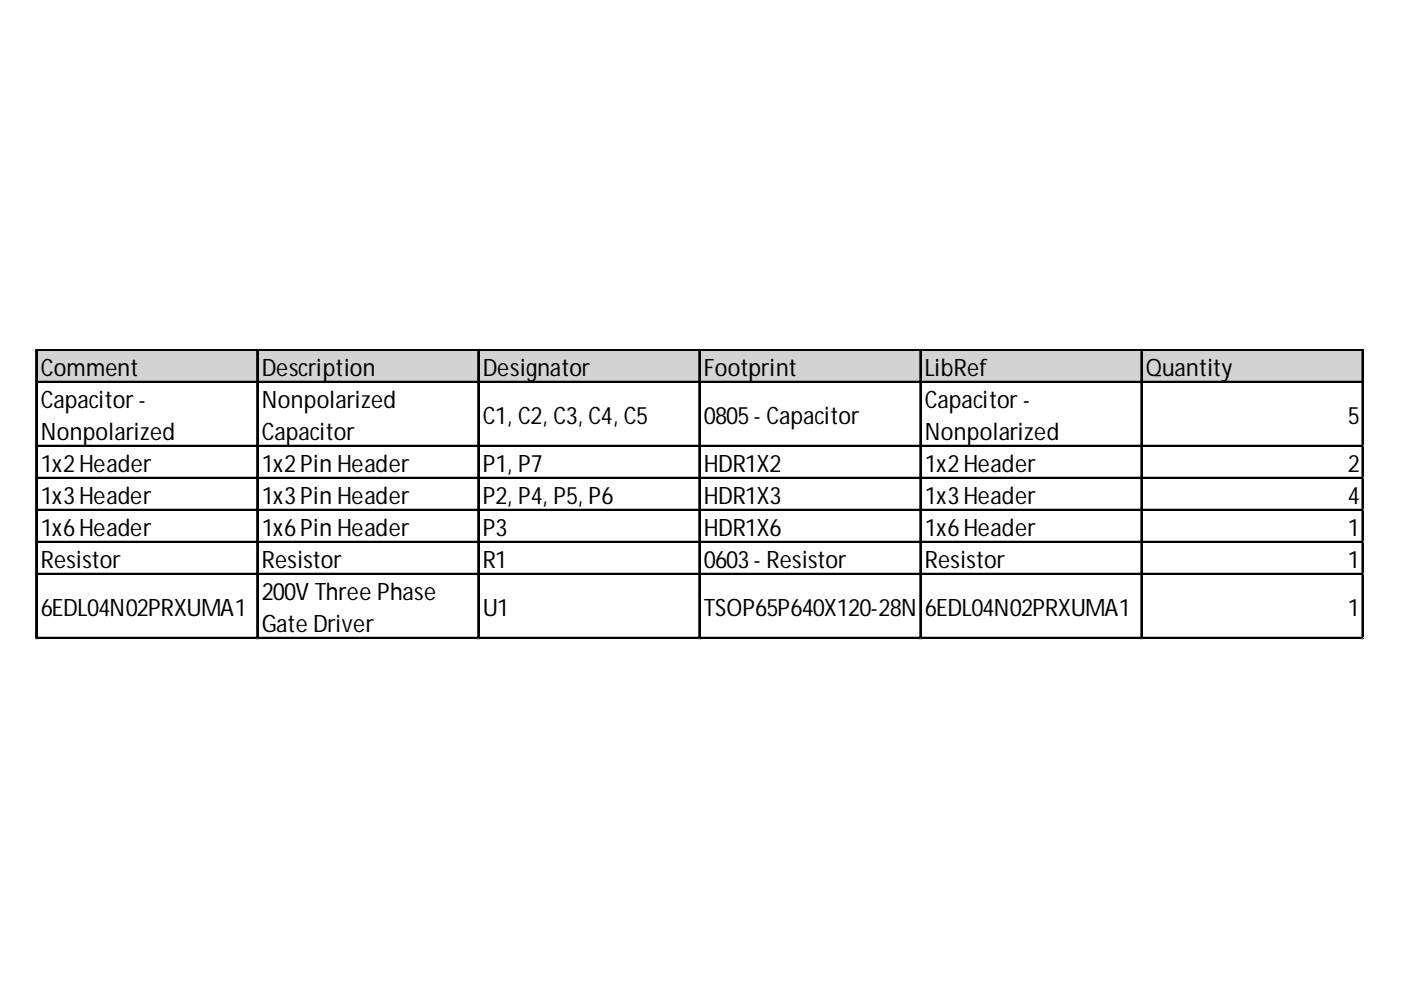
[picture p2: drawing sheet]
<svg xmlns="http://www.w3.org/2000/svg" width="297mm" height="210mm" viewBox="0 0 297 210" stroke-linecap="round" stroke-linejoin="round" font-family="sans-serif">
<defs><g id="words">
<g font-size="5.1">
<text x="8.6" y="79.6">Comment</text>
<text x="55.5" y="79.6">Description</text>
<text x="102.4" y="79.6">Designator</text>
<text x="149.2" y="79.6">Footprint</text>
<text x="196.1" y="79.6">LibRef</text>
<text x="243" y="79.6">Quantity</text>
<text x="8.6" y="86.4">Capacitor-</text>
<text x="55.5" y="86.4">Nonpolarized</text>
<text x="102.4" y="89.8">C1, C2, C3, C4, C5</text>
<text x="149.2" y="89.8">0805- Capacitor</text>
<text x="196.1" y="86.4">Capacitor-</text>
<text x="285.8" y="89.8">5</text>
<text x="8.6" y="93.2">Nonpolarized</text>
<text x="55.5" y="93.2">Capacitor</text>
<text x="196.1" y="93.2">Nonpolarized</text>
<text x="8.6" y="100">1x2Header</text>
<text x="55.5" y="100">1x2Pin Header</text>
<text x="102.4" y="100">P1, P7</text>
<text x="149.2" y="100">HDR1X2</text>
<text x="196.1" y="100">1x2Header</text>
<text x="285.8" y="100">2</text>
<text x="8.6" y="106.8">1x3Header</text>
<text x="55.5" y="106.8">1x3Pin Header</text>
<text x="102.4" y="106.8">P2, P4, P5, P6</text>
<text x="149.2" y="106.8">HDR1X3</text>
<text x="196.1" y="106.8">1x3Header</text>
<text x="285.8" y="106.8">4</text>
<text x="8.6" y="113.6">1x6Header</text>
<text x="55.5" y="113.6">1x6Pin Header</text>
<text x="102.4" y="113.6">P3</text>
<text x="149.2" y="113.6">HDR1X6</text>
<text x="196.1" y="113.6">1x6Header</text>
<text x="285.8" y="113.6">1</text>
<text x="8.6" y="120.3">Resistor</text>
<text x="55.5" y="120.3">Resistor</text>
<text x="102.4" y="120.3">R1</text>
<text x="149.2" y="120.3">0603- Resistor</text>
<text x="196.1" y="120.3">Resistor</text>
<text x="285.8" y="120.3">1</text>
<text x="8.6" y="130.5">6EDL04N02PRXUMA1</text>
<text x="55.5" y="127.1">200V Three Phase</text>
<text x="102.4" y="130.5">U1</text>
<text x="149.2" y="130.5">TSOP65P640X120-28N</text>
<text x="196.1" y="130.5">6EDL04N02PRXUMA1</text>
<text x="285.8" y="130.5">1</text>
<text x="55.5" y="133.9">Gate Driver</text>
</g>
</g></defs>
<path d="M7.9 74.4h281.3v6.8h-281.3z" fill="#d3d3d3"/>
<g fill="none" stroke="#000" stroke-width=".34">
<path d="M7.6 74.1v61.4M7.8 74.1v61.4M8 74.1h281.2M8 74.3h281.2M54.5 74.4v61.1M54.7 74.4v61.1M101.3 74.4v61.1M101.5 74.4v61.1M148.2 74.4v61.1M148.4 74.4v61.1M195.1 74.4v61.1M195.3 74.4v61.1"/>
<path d="M242 74.4v61.1M242.1 74.4v61.1M288.8 74.4v61.1M289 74.4v61.1M8 80.9h281.2M8 81.1h281.2M8 94.5h281.2M8 94.6h281.2M8 101.3h281.2M8 101.4h281.2M8 108h281.2M8 108.2h281.2"/>
<path d="M8 114.8h281.2M8 115h281.2M8 121.6h281.2M8 121.8h281.2M8 135.2h281.2M8 135.3h281.2"/>
</g>
<path d="M7.6 135.5v.1" fill="none" stroke="#d4d4d4" stroke-width=".34"/>
<path d="M7.6 135.5l.4 .1z" fill="#d4d4d4"/>
<path d="M54.5 135.5v.1" fill="none" stroke="#d4d4d4" stroke-width=".34"/>
<path d="M54.5 135.5l.3 .1z" fill="#d4d4d4"/>
<path d="M101.3 135.5v.1" fill="none" stroke="#d4d4d4" stroke-width=".34"/>
<path d="M101.3 135.5l.4 .1z" fill="#d4d4d4"/>
<path d="M148.2 135.5v.1" fill="none" stroke="#d4d4d4" stroke-width=".34"/>
<path d="M148.2 135.5l.4 .1z" fill="#d4d4d4"/>
<path d="M195.1 135.5v.1" fill="none" stroke="#d4d4d4" stroke-width=".34"/>
<path d="M195.1 135.5l.3 .1z" fill="#d4d4d4"/>
<path d="M242 135.5v.1" fill="none" stroke="#d4d4d4" stroke-width=".34"/>
<path d="M242 135.5l.3 .1z" fill="#d4d4d4"/>
<path d="M288.8 135.5v.1" fill="none" stroke="#d4d4d4" stroke-width=".34"/>
<path d="M288.8 135.5l.4 .1z" fill="#d4d4d4"/>
<path d="M289.2 94.5h.1" fill="none" stroke="#d4d4d4" stroke-width=".34"/>
<path d="M289.2 94.5v.3z" fill="#d4d4d4"/>
<path d="M289.2 101.3h.1" fill="none" stroke="#d4d4d4" stroke-width=".34"/>
<path d="M289.2 101.3v.3z" fill="#d4d4d4"/>
<path d="M289.2 108h.1" fill="none" stroke="#d4d4d4" stroke-width=".34"/>
<path d="M289.2 108v.4z" fill="#d4d4d4"/>
<path d="M289.2 114.8h.1" fill="none" stroke="#d4d4d4" stroke-width=".34"/>
<path d="M289.2 114.8v.4z" fill="#d4d4d4"/>
<path d="M289.2 121.6h.1" fill="none" stroke="#d4d4d4" stroke-width=".34"/>
<path d="M289.2 121.6v.3z" fill="#d4d4d4"/>
<path d="M289.2 135.2h.1" fill="none" stroke="#d4d4d4" stroke-width=".34"/>
<path d="M289.2 135.2v.3z" fill="#d4d4d4"/>
<use href="#words"/>
</svg>
